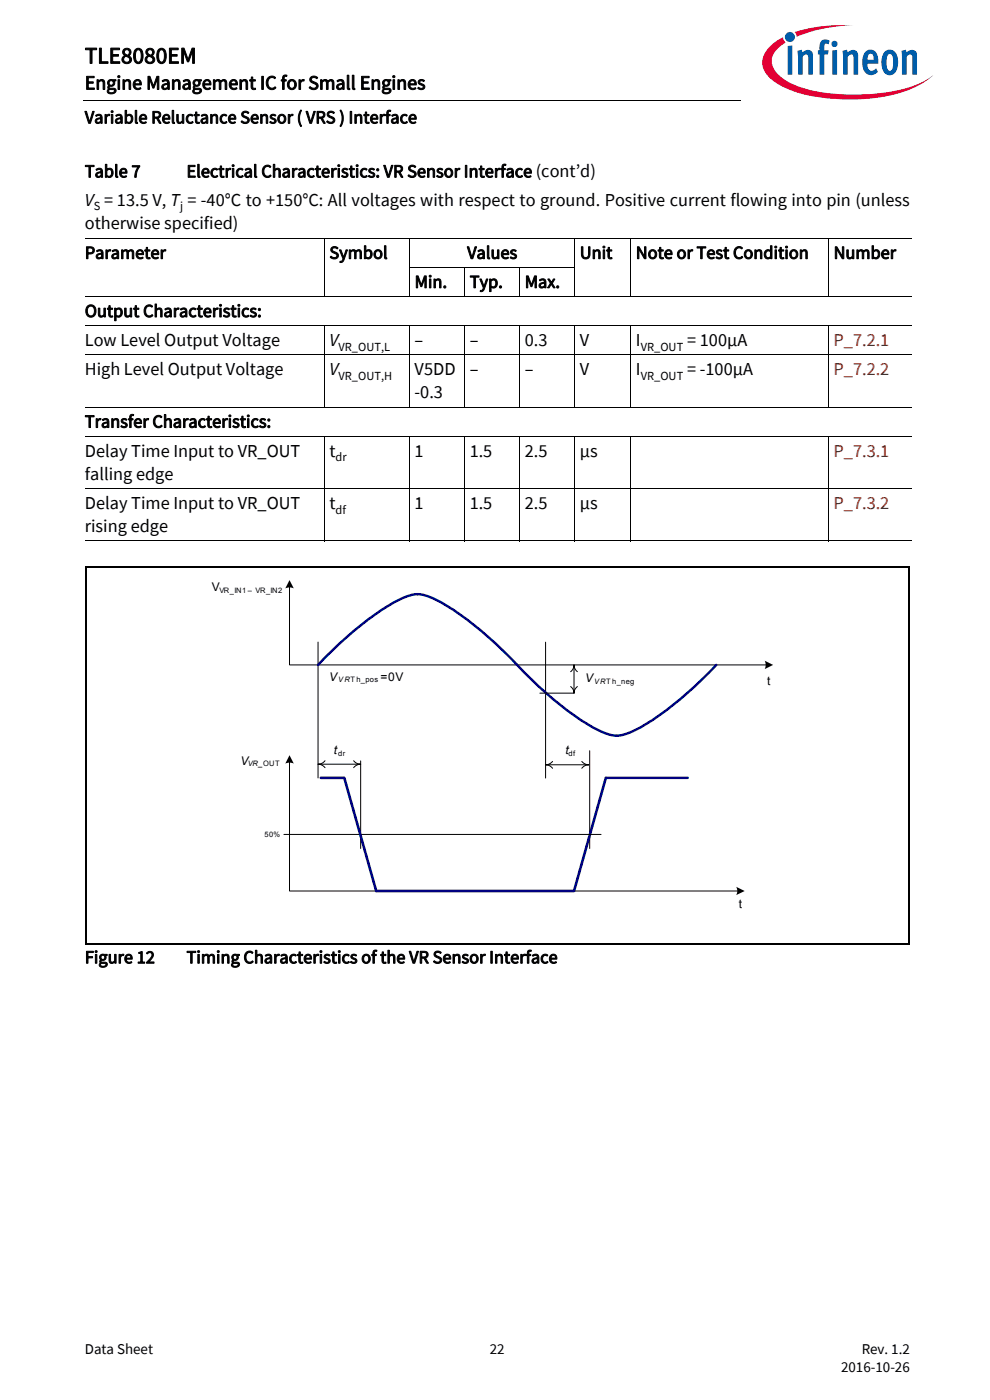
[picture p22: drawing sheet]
<svg xmlns="http://www.w3.org/2000/svg" width="210mm" height="297mm" viewBox="0 0 210 297" stroke-linecap="round" stroke-linejoin="round" font-family="sans-serif">
<defs><g id="words">
<text font-size="4.9" x="18" y="13.4">TLE8080EM</text>
<text font-size="4.2" x="18" y="19">Engine Management IC for Small Engines</text>
<g font-size="3.9">
<text x="18" y="26.2">Variable Reluctance Sensor ( VRS ) Interface</text>
<text x="18" y="37.6">Table 7</text>
<text x="39.6" y="37.6">Electrical Characteristics: VR Sensor Interface (cont’d)</text>
<text x="18" y="43.6">V = 13.5 V, T = -40°C to +150°C: All voltages with respect to ground. Positive current flowing into pin (unless</text>
<text x="18" y="48.5">otherwise specified)</text>
<text x="18" y="54.9">Parameter</text>
<text x="69.9" y="54.9">Symbol</text>
<text x="99.1" y="54.9">Values</text>
<text x="123" y="54.9">Unit</text>
<text x="134.9" y="54.9">Note or Test Condition</text>
<text x="176.8" y="54.9">Number</text>
<text x="87.9" y="61.1">Min.</text>
<text x="99.6" y="61.1">Typ.</text>
<text x="111.3" y="61.1">Max.</text>
<text x="18" y="67.2">Output Characteristics:</text>
<text x="18" y="73.4">Low Level Output Voltage</text>
<text x="69.9" y="73.4">V</text>
<text x="87.9" y="73.4">–</text>
<text x="99.6" y="73.4">–</text>
<text x="111.3" y="73.4">0.3</text>
<text x="123" y="73.4">V</text>
<text x="134.9" y="73.4">I</text>
<text x="145.7" y="73.4">= 100µA</text>
<text x="18" y="79.6">High Level Output Voltage</text>
<text x="69.9" y="79.6">V</text>
<text x="87.9" y="79.6">V5DD</text>
<text x="99.6" y="79.6">–</text>
<text x="111.3" y="79.6">–</text>
<text x="123" y="79.6">V</text>
<text x="134.9" y="79.6">I</text>
<text x="145.7" y="79.6">= -100µA</text>
<text x="87.9" y="84.5">-0.3</text>
<text x="18" y="90.7">Transfer Characteristics:</text>
<text x="18" y="96.9">Delay Time Input to VR_OUT</text>
<text x="18" y="101.8">falling edge</text>
<text x="69.9" y="96.9">t</text>
<text x="87.9" y="96.9">1</text>
<text x="99.6" y="96.9">1.5</text>
<text x="111.3" y="96.9">2.5</text>
<text x="123" y="96.9">µs</text>
<text x="18" y="108">Delay Time Input to VR_OUT</text>
<text x="69.9" y="108">t</text>
<text x="87.9" y="108">1</text>
<text x="99.6" y="108">1.5</text>
<text x="111.3" y="108">2.5</text>
<text x="123" y="108">µs</text>
<text x="18" y="112.9">rising edge</text>
<text x="18" y="204.3">Figure 12</text>
<text x="39.6" y="204.3">Timing Characteristics of the VR Sensor Interface</text>
</g>
<g font-size="3.9" fill="#802600">
<text x="176.8" y="73.4">P_7.2.1</text>
<text x="176.8" y="79.6">P_7.2.2</text>
<text x="176.8" y="96.9">P_7.3.1</text>
<text x="176.8" y="108">P_7.3.2</text>
</g>
<g font-size="3.2">
<text x="18" y="287.3">Data Sheet</text>
<text x="103.9" y="287.3">22</text>
<text x="182.8" y="287.3">Rev. 1.2</text>
<text x="178.4" y="291.2">2016-10-26</text>
</g>
<g font-size="2.6">
<text x="19.9" y="44.6">S</text>
<text x="38.2" y="44.6">j</text>
<text x="71.8" y="74.4">VR_OUT,L</text>
<text x="135.9" y="74.4">VR_OUT</text>
<text x="71.8" y="80.6">VR_OUT,H</text>
<text x="135.9" y="80.6">VR_OUT</text>
<text x="71.2" y="97.8">dr</text>
<text x="71.2" y="108.9">df</text>
</g>
<g font-size="2.5">
<text x="44.9" y="125.4">V</text>
<text x="69.8" y="144.5">V</text>
<text x="80.7" y="144.5">=0V</text>
<text x="124.1" y="144.8">V</text>
<text x="162.8" y="145.4">t</text>
<text x="70.8" y="160">t</text>
<text x="120" y="160">t</text>
<text x="51" y="162.2">V</text>
<text x="156.7" y="192.7">t</text>
</g>
<g font-size="1.6">
<text x="46.5" y="125.7">VR_IN1 – VR_IN2</text>
<text x="71.8" y="144.8">VRT h_pos</text>
<text x="126" y="145.1">VRT h_neg</text>
<text x="71.8" y="160.3">dr</text>
<text x="120.6" y="160.3">df</text>
<text x="52.6" y="162.6">VR_OUT</text>
<text x="56.1" y="177.5">50%</text>
</g>
</g></defs>
<path d="M17.7 21.3l.1 .1z" fill="#000"/>
<path d="M17.8 21.4h140.5" fill="none" stroke="#000" stroke-width=".21"/>
<path d="M157.3 5.1h42.7v21.5h-42.7z" fill="#fff"/>
<path d="M168.6 6.8l.4 1 1.4-.5a31.9 31.9 0 0 1 10.7-1.9 32.2 32.2 0 0 0-12.5 1.4zM163.4 9.8a4.3 4.3 0 0 0 0 6.9 21.8 21.8 0 0 0 11.7 4.1 38.5 38.5 0 0 0 18.7-2.1 14.3 14.3 0 0 0 4.2-2.8 18.4 18.4 0 0 1-8.8 3.5 40.4 40.4 0 0 1-20.2-1.2l-1.6-.7a6.4 6.4 0 0 1-3.7-4.4 5.1 5.1 0 0 1 2.9-4.1l-.3-.3-.2-.8-1 .5z" fill-rule="evenodd" fill="#e30034"/>
<path d="M166.5 7.8a1.06 1.06 0 0 0 2.1 0 1.06 1.06 0 0 0-2.1 0zM167.1 9.8v6h.9v-6.2zM169.1 10.8l.2 1.3v3.7h.9v-3.8l.7-.4h.3l.2 .3v3.9h1v-3.9a1.21 1.21 0 0 0-.8-1.3 1.21 1.21 0 0 0-1.4 .5l-.1-.6zM174.3 8.6a2.41 2.41 0 0 0-.5 2.1h-.3v.9h.3v4.2h1v-4.2h.8l.2-.9h-1v-.9a.49 .49 0 0 1 .3-.6 .49 .49 0 0 1 .6 .2l.3-.7a1.45 1.45 0 0 0-1.7-.1zM176.5 10.7v5.1h1v-5.2zM176.3 9.3a.7 .7 0 0 0 1.4 0 .7 .7 0 0 0-1.4 0zM178.7 10.8l.1 5h1v-3.8a.64 .64 0 0 1 .5-.5 .64 .64 0 0 1 .7 .4v3.9h1v-3.9a1.22 1.22 0 0 0-.8-1.3 1.22 1.22 0 0 0-1.4 .5l-.2-.6zM183.7 10.8a3.9 3.9 0 0 0-.1 4.7 1.76 1.76 0 0 0 2.6-.3l-.4-.7a.99 .99 0 0 1-1.6 .1l-.2-1.1h2.3v-.2a2.3 2.3 0 0 0-1.5-2.8h-.5zM184.2 11.7a.65 .65 0 0 1 .9-.2 .65 .65 0 0 1 .2 .9v.3h-1.3zM187.7 10.9a3.9 3.9 0 0 0 .1 4.8 1.68 1.68 0 0 0 2.6-1.5 3.8 3.8 0 0 0-.7-3.3 1.59 1.59 0 0 0-2 0zM188.4 11.6l.2-.1a.86 .86 0 0 1 .8 1.2v.7a1.26 1.26 0 0 1-.6 1.6 2.12 2.12 0 0 1-.7-2.3l.1-.9zM191.2 10.8l.1 5h1v-3.8l.7-.4h.3l.2 .3v3.9h1v-4.2a1.08 1.08 0 0 0-.6-1 1.08 1.08 0 0 0-1.3 .2l-.4 .3v-.6z" fill-rule="evenodd" fill="#005da9"/>
<g fill="none" stroke="#000" stroke-width=".21">
<path d="M18 50.6h175.3M68.8 50.5v12.5M86.8 56.7h35.2M86.9 50.5v12.5M98.6 56.7v6.3M110.3 56.7v6.3M122 50.5v12.5M133.8 50.5v12.5M175.8 50.5v12.5M18 62.9h175.3M18 69.1h175.3M18 75.2h175.3"/>
<path d="M68.8 69v17.4M86.9 69v17.4M98.6 69v17.4M110.3 69v17.4M122 69v17.4M133.8 69v17.4M175.8 69v17.4M18 86.4h175.3M18 92.5h175.3M68.8 92.5v22.3M86.9 92.5v22.3M98.6 92.5v22.3"/>
<path d="M110.3 92.5v22.3M122 92.5v22.3M133.8 92.5v22.3M175.8 92.5v22.3M18 103.6h175.3M18 114.8h175.3M61.4 124.4v16.7h101.2M67.5 136.2v28.8M115.7 136.2v28.9M121 142.5a1.78 1.78 0 0 0 .8-1.4 1.78 1.78 0 0 0 .7 1.4M121 145.7a1.71 1.71 0 0 1 .8 1.3 1.71 1.71 0 0 1 .7-1.3M121.8 141.1v5.9h-7.3"/>
<path d="M125.1 159.3v20.7M60.2 177h67.3M61.4 161.6v27.4h95.2M67.5 162.1h9M68.9 161.4l-.5 .4-.9 .3a1.89 1.89 0 0 1 1.4 .8M75 161.4l.5 .4 1 .3-1 .3-.5 .5M76.5 161.4v18.6M115.7 162.2h9.2M117.2 161.5a1.9 1.9 0 0 1-1.5 .7 1.85 1.85 0 0 1 1.5 .8M123.4 161.5a1.9 1.9 0 0 0 1.5 .7l-1 .3-.5 .5"/>
</g>
<g fill="#000">
<path d="M61.4 123.1l.9 1.7-.7-.2-1.1 .2z" fill-rule="evenodd"/>
<path d="M162.2 140.2l1.8 .9-1.8 .8 .2-1z" fill-rule="evenodd"/>
<path d="M61.4 160.2l.9 1.8-.7-.2-1.1 .2z" fill-rule="evenodd"/>
<path d="M156.1 188.1l1.8 .9-1.8 .9 .3-1.1z" fill-rule="evenodd"/>
</g>
<path d="M151.9 141.1a68.1 68.1 0 0 1-17.3 13.8 7 7 0 0 1-7.6 0 70.9 70.9 0 0 1-18.8-15.4 67.1 67.1 0 0 0-15.8-12.3 7 7 0 0 0-7.7 0 68.4 68.4 0 0 0-17.2 13.9M128.5 165h17.4" fill="none" stroke="#000080" stroke-width=".52"/>
<path d="M68.1 165h4.8M73 165l6.8 24h42l6.7-24" fill="none" stroke="#000080" stroke-width=".56"/>
<path d="M18.2 120.2h174.9M18.2 120v80.2M192.9 120.2v80.2M18 200.2h174.9" fill="none" stroke="#000" stroke-width=".36"/>
<use href="#words"/>
</svg>
